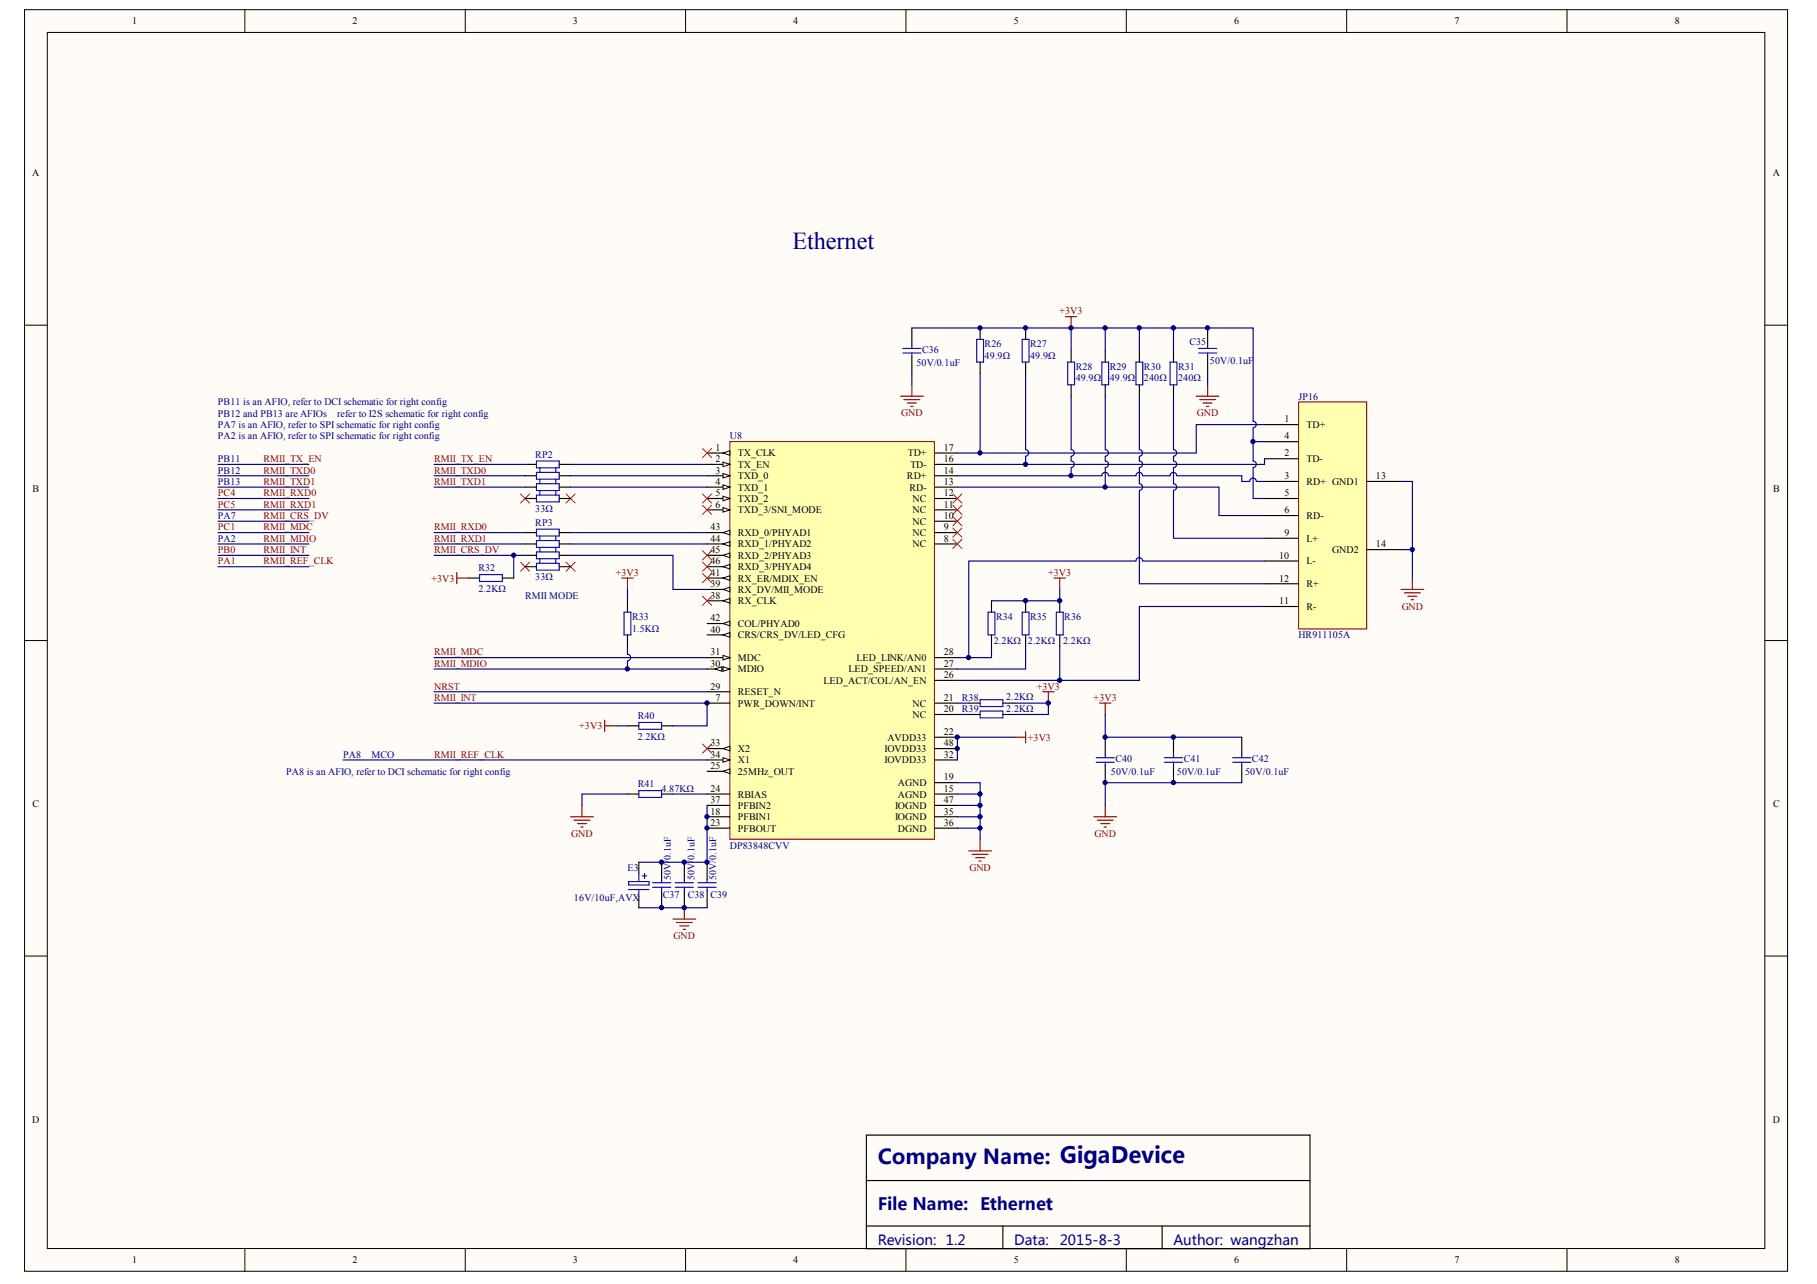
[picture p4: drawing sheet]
<svg xmlns="http://www.w3.org/2000/svg" width="297mm" height="210mm" viewBox="0 0 297 210" stroke-linecap="round" stroke-linejoin="round" font-family="sans-serif">
<defs><g id="words">
<text font-size="4" fill="#000080" x="129.5" y="40.6">Ethernet</text>
<text font-size="3.4" fill="#000080" x="143.5" y="190.2">Company Name: GigaDevice</text>
<text font-size="2.8" fill="#000080" x="143.5" y="197.8">File Name: Ethernet</text>
<g font-size="2.3" fill="#000080">
<text x="143.5" y="203.6">Revision: 1.2</text>
<text x="165.8" y="203.6">Data:</text>
<text x="173.2" y="203.6">2015-8-3</text>
<text x="191.8" y="203.6">Author: wangzhan</text>
</g>
<g font-size="1.6">
<text x="21.6" y="4">1</text>
<text x="57.6" y="4">2</text>
<text x="93.7" y="4">3</text>
<text x="129.7" y="4">4</text>
<text x="165.7" y="4">5</text>
<text x="201.7" y="4">6</text>
<text x="237.8" y="4">7</text>
<text x="273.8" y="4">8</text>
<text x="5.3" y="28.8">A</text>
<text x="289.8" y="28.8">A</text>
<text x="210" y="69">1</text>
<text x="210" y="71.8">4</text>
<text x="213.6" y="70">TD+</text>
<text x="117" y="73.7">1</text>
<text x="117" y="75.6">2</text>
<text x="117" y="77.4">3</text>
<text x="120.6" y="74.6">TX_CLK</text>
<text x="120.6" y="76.5">TX_EN</text>
<text x="148.4" y="74.6">TD+</text>
<text x="148.8" y="76.5">TD-</text>
<text x="154.3" y="77.4">14</text>
<text x="154.3" y="75.6">16</text>
<text x="154.3" y="73.7">17</text>
<text x="210" y="74.6">2</text>
<text x="213.6" y="75.6">TD-</text>
<text x="5.3" y="80.4">B</text>
<text x="117" y="79.3">4</text>
<text x="117" y="81.1">5</text>
<text x="117" y="83">6</text>
<text x="120.6" y="78.3">TXD_0</text>
<text x="120.6" y="80.2">TXD_1</text>
<text x="120.6" y="82.1">TXD_2</text>
<text x="120.6" y="83.9">TXD_3/SNI_MODE</text>
<text x="148.3" y="78.3">RD+</text>
<text x="148.7" y="80.2">RD-</text>
<text x="149.2" y="83.9">NC</text>
<text x="149.2" y="82.1">NC</text>
<text x="154.3" y="83">11</text>
<text x="154.3" y="81.1">12</text>
<text x="154.3" y="79.3">13</text>
<text x="210" y="78.3">3</text>
<text x="210" y="81.1">5</text>
<text x="210" y="83.9">6</text>
<text x="213.6" y="79.3">RD+ GND1</text>
<text x="224.9" y="78.3">13</text>
<text x="289.9" y="80.4">B</text>
<text x="116.1" y="86.7">43</text>
<text x="116.1" y="88.6">44</text>
<text x="120.6" y="87.6">RXD_0/PHYAD1</text>
<text x="120.6" y="89.5">RXD_1/PHYAD2</text>
<text x="149.2" y="89.5">NC</text>
<text x="149.2" y="87.6">NC</text>
<text x="149.2" y="85.8">NC</text>
<text x="154.3" y="88.6">8</text>
<text x="154.3" y="86.7">9</text>
<text x="154.3" y="84.8">10</text>
<text x="210" y="87.6">9</text>
<text x="213.6" y="84.8">RD-</text>
<text x="213.6" y="88.6">L+</text>
<text x="224.9" y="89.5">14</text>
<text x="116.1" y="96">39</text>
<text x="116.1" y="94.1">41</text>
<text x="116.1" y="90.4">45</text>
<text x="116.1" y="92.3">46</text>
<text x="120.6" y="95.1">RX_ER/MDIX_EN</text>
<text x="120.6" y="91.3">RXD_2/PHYAD3</text>
<text x="120.6" y="93.2">RXD_3/PHYAD4</text>
<text x="209.1" y="91.3">10</text>
<text x="209.1" y="95.1">12</text>
<text x="213.6" y="92.3">L-</text>
<text x="213.6" y="96">R+</text>
<text x="217.8" y="90.4">GND2</text>
<text x="116.1" y="97.9">38</text>
<text x="116.1" y="101.6">42</text>
<text x="120.6" y="98.8">RX_CLK</text>
<text x="120.6" y="96.9">RX_DV/MII_MODE</text>
<text x="209.1" y="98.8">11</text>
<text x="213.6" y="99.7">R-</text>
<text x="116.1" y="107.1">31</text>
<text x="116.1" y="103.4">40</text>
<text x="120.6" y="104.4">CRS/CRS_DV/LED_CFG</text>
<text x="120.6" y="102.5">COL/PHYAD0</text>
<text x="154.3" y="107.1">28</text>
<text x="116.1" y="112.7">29</text>
<text x="116.1" y="109">30</text>
<text x="120.6" y="113.6">RESET_N</text>
<text x="120.6" y="109.9">MDIO</text>
<text x="120.6" y="108.1">MDC</text>
<text x="134.6" y="111.8">LED_ACT/COL/AN_EN</text>
<text x="138.7" y="109.9">LED_SPEED/AN1</text>
<text x="140" y="108.1">LED_LINK/AN0</text>
<text x="154.3" y="110.9">26</text>
<text x="154.3" y="109">27</text>
<text x="117" y="114.6">7</text>
<text x="120.6" y="115.5">PWR_DOWN/INT</text>
<text x="149.2" y="117.4">NC</text>
<text x="149.2" y="115.5">NC</text>
<text x="154.3" y="116.4">20</text>
<text x="154.3" y="114.6">21</text>
<text x="116.1" y="125.7">25</text>
<text x="116.1" y="122">33</text>
<text x="116.1" y="123.9">34</text>
<text x="120.6" y="122.9">X2</text>
<text x="120.6" y="124.8">X1</text>
<text x="144.6" y="124.8">IOVDD33</text>
<text x="144.6" y="122.9">IOVDD33</text>
<text x="145.1" y="121.1">AVDD33</text>
<text x="154.3" y="120.2">22</text>
<text x="154.3" y="123.9">32</text>
<text x="154.3" y="122">48</text>
<text x="5.3" y="132">C</text>
<text x="116.1" y="129.4">24</text>
<text x="116.1" y="131.3">37</text>
<text x="120.6" y="130.4">RBIAS</text>
<text x="120.6" y="126.7">25MHz_OUT</text>
<text x="146.8" y="130.4">AGND</text>
<text x="146.8" y="128.5">AGND</text>
<text x="154.3" y="129.4">15</text>
<text x="154.3" y="127.6">19</text>
<text x="154.3" y="131.3">47</text>
<text x="289.9" y="132">C</text>
<text x="116.1" y="133.2">18</text>
<text x="116.1" y="135">23</text>
<text x="120.6" y="134.1">PFBIN1</text>
<text x="120.6" y="135.9">PFBOUT</text>
<text x="120.6" y="132.2">PFBIN2</text>
<text x="146.3" y="134.1">IOGND</text>
<text x="146.3" y="132.2">IOGND</text>
<text x="146.8" y="135.9">DGND</text>
<text x="154.3" y="133.2">35</text>
<text x="154.3" y="135">36</text>
<text x="5.3" y="183.5">D</text>
<text x="289.8" y="183.5">D</text>
<text x="21.6" y="206.5">1</text>
<text x="57.6" y="206.5">2</text>
<text x="93.7" y="206.5">3</text>
<text x="129.7" y="206.5">4</text>
<text x="165.7" y="206.5">5</text>
<text x="201.7" y="206.5">6</text>
<text x="237.8" y="206.5">7</text>
<text x="273.8" y="206.5">8</text>
</g>
<g font-size="1.6" fill="#800000">
<text x="173.2" y="51.4">+3V3</text>
<text x="147.3" y="68.1">GND</text>
<text x="195.7" y="68.1">GND</text>
<text x="43.1" y="75.6">RMII_TX_EN</text>
<text x="43.1" y="77.4">RMII_TXD0</text>
<text x="71" y="75.6">RMII_TX_EN</text>
<text x="71" y="77.4">RMII_TXD0</text>
<text x="35.6" y="81.1">PC4</text>
<text x="35.6" y="83">PC5</text>
<text x="43.1" y="79.3">RMII_TXD1</text>
<text x="43.1" y="81.1">RMII_RXD0</text>
<text x="43.1" y="83">RMII_RXD1</text>
<text x="71" y="79.3">RMII_TXD1</text>
<text x="35.6" y="86.7">PC1</text>
<text x="43.1" y="84.8">RMII_CRS_DV</text>
<text x="43.1" y="86.7">RMII_MDC</text>
<text x="43.1" y="88.6">RMII_MDIO</text>
<text x="71" y="86.7">RMII_RXD0</text>
<text x="71" y="88.6">RMII_RXD1</text>
<text x="35.6" y="92.3">PA1</text>
<text x="35.6" y="90.4">PB0</text>
<text x="43.1" y="90.4">RMII_INT</text>
<text x="43.1" y="92.3">RMII_REF_CLK</text>
<text x="70.5" y="95.1">+3V3</text>
<text x="71" y="90.4">RMII_CRS_DV</text>
<text x="100.7" y="94.1">+3V3</text>
<text x="171.3" y="94.1">+3V3</text>
<text x="229.1" y="99.7">GND</text>
<text x="71" y="107.1">RMII_MDC</text>
<text x="71" y="112.7">NRST</text>
<text x="71" y="109">RMII_MDIO</text>
<text x="169.5" y="112.7">+3V3</text>
<text x="71" y="114.6">RMII_INT</text>
<text x="94.7" y="119.2">+3V3</text>
<text x="178.8" y="114.6">+3V3</text>
<text x="71" y="123.9">RMII_REF_CLK</text>
<text x="168" y="121.1">+3V3</text>
<text x="93.4" y="136.8">GND</text>
<text x="178.9" y="136.8">GND</text>
<text x="158.5" y="142.4">GND</text>
<text x="110.1" y="153.6">GND</text>
</g>
<g font-size="1.6" fill="#000080">
<text x="149.8" y="59.8">50V/0.1uF</text>
<text x="150.7" y="57.7">C36</text>
<text x="161" y="56.8">R26</text>
<text x="161" y="58.6">49.9Ω</text>
<text x="168.4" y="56.8">R27</text>
<text x="168.4" y="58.6">49.9Ω</text>
<text x="194.4" y="56.4">C35</text>
<text x="197.8" y="59.6">50V/0.1uF</text>
<text x="175.8" y="60.5">R28</text>
<text x="175.8" y="62.4">49.9Ω</text>
<text x="181.4" y="60.5">R29</text>
<text x="181.4" y="62.4">49.9Ω</text>
<text x="187" y="60.5">R30</text>
<text x="187" y="62.4">240Ω</text>
<text x="192.6" y="60.5">R31</text>
<text x="192.6" y="62.4">240Ω</text>
<text x="212.3" y="65.3">JP16</text>
<text x="35.6" y="68.1">PB12 and PB13 are AFIOs</text>
<text x="35.6" y="71.8">PA2 is an AFIO, refer to SPI schematic for right config</text>
<text x="35.6" y="70">PA7 is an AFIO, refer to SPI schematic for right config</text>
<text x="35.6" y="66.3">PB11 is an AFIO, refer to DCI schematic for right config</text>
<text x="55.1" y="68.1">refer to I2S schematic for right config</text>
<text x="119.3" y="71.8">U8</text>
<text x="35.6" y="77.4">PB12</text>
<text x="35.6" y="75.6">PB11</text>
<text x="87.5" y="74.8">RP2</text>
<text x="35.6" y="79.3">PB13</text>
<text x="87.5" y="83.7">33Ω</text>
<text x="35.6" y="88.6">PA2</text>
<text x="35.6" y="84.8">PA7</text>
<text x="87.5" y="86">RP3</text>
<text x="78.2" y="93.4">R32</text>
<text x="87.5" y="94.9">33Ω</text>
<text x="78.2" y="96.7">2.2KΩ</text>
<text x="85.8" y="97.9">RMII MODE</text>
<text x="103.3" y="101.4">R33</text>
<text x="162.8" y="101.4">R34</text>
<text x="168.4" y="101.4">R35</text>
<text x="174" y="101.4">R36</text>
<text x="103.3" y="103.2">1.5KΩ</text>
<text x="162.5" y="105.3">2.2KΩ 2.2KΩ</text>
<text x="173.8" y="105.3">2.2KΩ</text>
<text x="212.3" y="104.4">HR911105A</text>
<text x="104.2" y="117.6">R40</text>
<text x="157.3" y="114.6">R38</text>
<text x="157.3" y="116.4">R39</text>
<text x="164.5" y="114.4">2.2KΩ</text>
<text x="164.5" y="116.4">2.2KΩ</text>
<text x="56.1" y="123.9">PA8</text>
<text x="60.7" y="123.9">MCO</text>
<text x="104.2" y="120.9">2.2KΩ</text>
<text x="182.4" y="124.6">C40</text>
<text x="193.5" y="124.6">C41</text>
<text x="204.7" y="124.6">C42</text>
<text x="46.8" y="126.7">PA8 is an AFIO, refer to DCI schematic for right config</text>
<text x="104.2" y="128.7">R41</text>
<text x="108.2" y="129.4">4.87KΩ</text>
<text x="181.6" y="126.7">50V/0.1uF</text>
<text x="192.4" y="126.7">50V/0.1uF</text>
<text x="203.6" y="126.7">50V/0.1uF</text>
<text x="102.6" y="142.5">E3</text>
<text x="109.7" y="143.9" transform="rotate(-90 109.7 143.9)">50V/0.1uF</text>
<text x="113.6" y="143.9" transform="rotate(-90 113.6 143.9)">50V/0.1uF</text>
<text x="117.1" y="143.9" transform="rotate(-90 117.1 143.9)">50V/0.1uF</text>
<text x="119.3" y="138.7">DP83848CVV</text>
<text x="93.8" y="147.3">16V/10uF,AVX</text>
<text x="108.3" y="146.7">C37</text>
<text x="112.4" y="146.7">C38</text>
<text x="116.2" y="146.7">C39</text>
</g>
</g></defs>
<g fill="#fffcf8" stroke="#000" stroke-width=".16">
<path d="M4 1.6h288.2v206.2h-288.2z"/>
<path d="M7.7 5.3h280.8v198.8h-280.8z"/>
</g>
<g fill="none" stroke="#000" stroke-width=".16">
<path d="M40 1.6v3.7M76.1 1.6v3.7M112.1 1.6v3.7M148.1 1.6v3.7M184.1 1.6v3.7M220.1 1.6v3.7M256.2 1.6v3.7M4 53.2h3.7M288.5 53.2h3.8M4 104.7h3.7M288.5 104.7h3.8M4 156.3h3.7"/>
<path d="M288.5 156.3h3.8M40 204.1v3.8M76.1 204.1v3.8M112.1 204.1v3.8M148.1 204.1v3.8M184.1 204.1v3.8M220.1 204.1v3.8M256.2 204.1v3.8"/>
</g>
<path d="M141.6 185.6h72.6v18.5h-72.6zM141.6 193h72.6M141.6 200.4h72.6M163.9 200.4v3.7M190 200.4v3.7" fill="none" stroke="#000" stroke-width=".19"/>
<path d="M119.3 72.2h33.5v65h-33.5z" fill="#ffffb0" stroke="#800000" stroke-width=".16"/>
<path d="M115.6 74.1h3.7" fill="none" stroke="#000" stroke-width=".19"/>
<path d="M118.2 74.1l1.1-.4v.7z" fill="#fffcf8" stroke="#000" stroke-width=".16"/>
<path d="M115.6 75.9h3.7" fill="none" stroke="#000" stroke-width=".19"/>
<path d="M118.2 75.5l1.1 .4-1.1 .4z" fill="#fffcf8" stroke="#000" stroke-width=".16"/>
<path d="M115.6 77.8h3.7" fill="none" stroke="#000" stroke-width=".19"/>
<path d="M118.2 77.4l1.1 .4-1.1 .3z" fill="#fffcf8" stroke="#000" stroke-width=".16"/>
<path d="M115.6 79.6h3.7" fill="none" stroke="#000" stroke-width=".19"/>
<path d="M118.2 79.3l1.1 .3-1.1 .4z" fill="#fffcf8" stroke="#000" stroke-width=".16"/>
<path d="M115.6 81.5h3.7" fill="none" stroke="#000" stroke-width=".19"/>
<path d="M118.2 81.1l1.1 .4-1.1 .4z" fill="#fffcf8" stroke="#000" stroke-width=".16"/>
<path d="M115.6 83.4h3.7" fill="none" stroke="#000" stroke-width=".19"/>
<path d="M118.2 83l1.1 .4-1.1 .3z" fill="#fffcf8" stroke="#000" stroke-width=".16"/>
<g fill="none" stroke="#000" stroke-width=".19">
<path d="M152.8 79.6h3.7M152.8 77.8h3.7M152.8 75.9h3.7M152.8 74.1h3.7M152.8 88.9h3.7M152.8 87.1h3.7M152.8 85.2h3.7M152.8 83.4h3.7M152.8 81.5h3.7M115.6 114.9h3.7M152.8 114.9h3.7M152.8 116.8h3.7"/>
<path d="M115.6 129.8h3.7M115.6 133.5h3.7M115.6 135.4h3.7M115.6 126.1h3.7M152.8 129.8h3.7M152.8 128h3.7M152.8 120.5h3.7"/>
</g>
<path d="M118.2 126.1l1.1-.4v.8z" fill="#fffcf8" stroke="#000" stroke-width=".16"/>
<path d="M115.6 109.4h3.7M115.6 113.1h3.7M152.8 111.2h3.7M152.8 109.4h3.7M152.8 107.5h3.7" fill="none" stroke="#000" stroke-width=".19"/>
<g fill="#fffcf8" stroke="#000" stroke-width=".16">
<path d="M118.2 109l1.1 .4-1.1 .3z"/>
<path d="M116.9 109.4l1.1-.4v.7z"/>
</g>
<path d="M115.6 107.5h3.7" fill="none" stroke="#000" stroke-width=".19"/>
<path d="M118.2 107.1l1.1 .4-1.1 .4z" fill="#fffcf8" stroke="#000" stroke-width=".16"/>
<path d="M115.6 122.4h3.7M152.8 124.2h3.7" fill="none" stroke="#000" stroke-width=".19"/>
<path d="M118.2 122.4l1.1-.4v.7z" fill="#fffcf8" stroke="#000" stroke-width=".16"/>
<path d="M115.6 124.2h3.7" fill="none" stroke="#000" stroke-width=".19"/>
<path d="M118.2 123.9l1.1 .3-1.1 .4z" fill="#fffcf8" stroke="#000" stroke-width=".16"/>
<path d="M115.6 98.2h3.7M115.6 131.7h3.7M152.8 133.5h3.7M152.8 135.4h3.7" fill="none" stroke="#000" stroke-width=".19"/>
<path d="M118.2 98.2l1.1-.4v.8z" fill="#fffcf8" stroke="#000" stroke-width=".16"/>
<path d="M115.6 96.4h3.7" fill="none" stroke="#000" stroke-width=".19"/>
<path d="M118.2 96.4l1.1-.4v.7z" fill="#fffcf8" stroke="#000" stroke-width=".16"/>
<path d="M115.6 103.8h3.7" fill="none" stroke="#000" stroke-width=".19"/>
<path d="M118.2 103.8l1.1-.4v.8z" fill="#fffcf8" stroke="#000" stroke-width=".16"/>
<path d="M115.6 94.5h3.7" fill="none" stroke="#000" stroke-width=".19"/>
<path d="M118.2 94.5l1.1-.4v.8z" fill="#fffcf8" stroke="#000" stroke-width=".16"/>
<path d="M115.6 101.9h3.7" fill="none" stroke="#000" stroke-width=".19"/>
<path d="M118.2 101.9l1.1-.3v.7z" fill="#fffcf8" stroke="#000" stroke-width=".16"/>
<path d="M115.6 87.1h3.7" fill="none" stroke="#000" stroke-width=".19"/>
<path d="M118.2 87.1l1.1-.4v.7z" fill="#fffcf8" stroke="#000" stroke-width=".16"/>
<path d="M115.6 88.9h3.7" fill="none" stroke="#000" stroke-width=".19"/>
<path d="M118.2 88.9l1.1-.3v.7z" fill="#fffcf8" stroke="#000" stroke-width=".16"/>
<path d="M115.6 90.8h3.7" fill="none" stroke="#000" stroke-width=".19"/>
<path d="M118.2 90.8l1.1-.4v.8z" fill="#fffcf8" stroke="#000" stroke-width=".16"/>
<path d="M115.6 92.6h3.7" fill="none" stroke="#000" stroke-width=".19"/>
<path d="M118.2 92.6l1.1-.3v.7z" fill="#fffcf8" stroke="#000" stroke-width=".16"/>
<g fill="none" stroke="#000" stroke-width=".19">
<path d="M76.5 94.5h1.9M82.1 94.5h1.9M102.6 98.2v1.9M162.1 98.2v1.9M167.7 98.2v1.9M173.2 98.2v1.9M102.6 103.8v1.9M102.6 118.7h1.8M108.2 118.7h1.8M158.4 114.9h1.8M158.4 116.8h1.8M162.1 103.8v1.9"/>
<path d="M163.9 114.9h1.9M163.9 116.8h1.9M167.7 103.8v1.9M173.2 103.8v1.9M102.6 129.8h1.8M108.2 129.8h1.8M152.8 131.7h3.7M152.8 122.4h3.7M104.4 141v1.8M104.4 146.5v1.9M108.2 141v2.7M108.2 145.6v2.8"/>
<path d="M111.9 141v2.7M111.9 145.6v2.8M115.6 141v2.7M115.6 145.6v2.8"/>
</g>
<g fill="none" stroke="#f00" stroke-width=".16">
<path d="M114.9 73.3l1.4 1.5M116.3 73.3l-1.4 1.5M114.9 82.6l1.4 1.5M114.9 80.7l1.4 1.5M114.9 90l1.4 1.5M114.9 91.9l1.4 1.5M114.9 93.8l1.4 1.4M114.9 97.5l1.4 1.5M116.3 82.6l-1.4 1.5M116.3 80.7l-1.4 1.5M116.3 90l-1.4 1.5M116.3 91.9l-1.4 1.5"/>
<path d="M116.3 93.8l-1.4 1.4M116.3 97.5l-1.4 1.5M155.8 88.2l1.5 1.5M155.8 86.3l1.5 1.5M155.8 84.5l1.5 1.5M155.8 82.6l1.5 1.5M155.8 80.7l1.5 1.5M157.3 88.2l-1.5 1.5M157.3 86.3l-1.5 1.5M157.3 84.5l-1.5 1.5M157.3 82.6l-1.5 1.5M157.3 80.7l-1.5 1.5"/>
<path d="M114.9 121.6l1.4 1.5M116.3 121.6l-1.4 1.5"/>
</g>
<g fill="none" stroke="#000080" stroke-width=".19">
<path d="M71 79.6h14.8M71 77.8h14.8M71 75.9h14.8M93.3 79.6h22.3M93.3 77.8h22.3M93.3 75.9h22.3M71 87.1h14.8M71 88.9h14.8M71 90.8h14.8M84 90.8v3.7M93.3 90.8h16.7v5.6h5.6M93.3 87.1h22.3"/>
<path d="M93.3 88.9h22.3M102.6 96.4v1.8M173.2 96.4v1.8h-11.1M71 114.9h44.6v3.8h-5.6M71 107.5h44.6M71 113.1h44.6M71 109.4h44.6M100.7 118.7h1.9M102.6 105.7v1.3a.54 .54 0 0 1 .5 .5 .54 .54 0 0 1-.5 .5M102.6 108.1v1.3M156.5 116.8h1.9M156.5 114.9h1.9"/>
<path d="M162.1 105.7v1.8h-5.6M165.8 114.9h5.6v1.9h-5.6M167.7 105.7v3.7h-11.2M173.2 105.7v5.5h-16.7M102.6 129.8h-7.5v1.9M110 129.8h5.6M156.5 128h3.7v9.2M156.5 129.8h3.7M156.5 131.7h3.7M156.5 133.5h3.7M156.5 135.4h3.7M165.8 120.5h-9.3v3.7"/>
<path d="M104.4 148.4h11.2"/>
</g>
<g fill="none" stroke="#800000" stroke-width=".19">
<path d="M74.7 93.6v1.8M74.7 94.5h1.8M101.6 94.5h1.9M102.6 94.5v1.9M172.3 94.5h1.9M173.2 94.5v1.9M98.9 117.7v1.9M98.9 118.7h1.8M167.7 119.6v1.8M170.5 113.1h1.8M171.4 113.1v1.8M93.3 133.5h3.7"/>
<path d="M93.8 134.1h2.6M94.4 134.6h1.5M95 135.2h.3M95.1 131.7v1.8M158.4 139.1h3.7M158.9 139.7h2.6M160.2 137.2v1.9M165.8 120.5h1.9M110 150.2h3.7M110.6 150.8h2.6M111.1 151.4h1.5M111.7 151.9h.4"/>
<path d="M111.9 148.4v1.8M159.5 140.2h1.5M160 140.8h.4"/>
</g>
<g fill="none" stroke="#00f" stroke-width=".19">
<path d="M78.4 93.9h3.7v1.2h-3.7zM102 100.1h1.1v3.7h-1.1zM104.4 118.1h3.8v1.1h-3.8zM160.2 114.4h3.7v1.1h-3.7zM160.2 116.2h3.7v1.2h-3.7zM161.5 100.1h1.1v3.7h-1.1zM167.1 100.1h1.1v3.7h-1.1zM172.7 100.1h1.1v3.7h-1.1zM104.4 129.3h3.8v1.1h-3.8zM102.8 144.1h3.3v.6h-3.3zM102.8 145.4h3.3M104.4 142.8v1.3"/>
<path d="M104.4 145.4v1.1M105 143.2h.7M105.4 142.8v.8M106.7 145h2.9M106.7 144.3h2.9M108.2 143.7v.6M108.2 145v.6M110.4 145h3M110.4 144.3h3M111.9 143.7v.6M111.9 145v.6M114.1 145h3"/>
<path d="M114.1 144.3h3M115.6 143.7v.6M115.6 145v.6"/>
</g>
<path d="M212.3 65.7h11.1v37.1h-11.1z" fill="#ffffb0" stroke="#800000" stroke-width=".16"/>
<g fill="none" stroke="#000" stroke-width=".19">
<path d="M149.1 53.6v2.8M149.1 58.3v2.8M160.2 53.6v1.9M160.2 59.2v1.9M167.7 53.6v1.9M167.7 59.2v1.9M175.1 57.3v1.9M180.7 57.3v1.9M186.3 57.3v1.9M191.8 57.3v1.9M197.4 53.6v2.8M197.4 58.3v2.8"/>
<path d="M85.8 79.6h1.9M85.8 77.8h1.9M85.8 75.9h1.9M91.4 79.6h1.9M91.4 77.8h1.9M91.4 75.9h1.9M175.1 62.9v1.9M180.7 62.9v1.9M186.3 62.9v1.9M191.8 62.9v1.9M206.7 69.4h5.6M206.7 72.2h5.6"/>
<path d="M206.7 75h5.6M206.7 78.7h5.6M223.5 78.7h5.5M85.8 81.5h1.9M85.8 87.1h1.9M85.8 88.9h1.9M85.8 90.8h1.9M85.8 92.6h1.9M91.4 81.5h1.9M91.4 87.1h1.9M91.4 88.9h1.9M91.4 90.8h1.9"/>
<path d="M91.4 92.6h1.9M206.7 81.5h5.6M206.7 84.3h5.6M206.7 88h5.6M206.7 91.7h5.6M206.7 95.4h5.6M206.7 99.1h5.6M223.5 89.9h5.5M180.7 120.5v2.8M180.7 125.2v2.8M191.8 120.5v2.8M191.8 125.2v2.8"/>
<path d="M203 120.5v2.8M203 125.2v2.8"/>
</g>
<g fill="none" stroke="#800000" stroke-width=".19">
<path d="M174.2 51.8h1.8M175.1 51.8v1.8M147.2 64.8h3.7M147.8 65.3h2.6M148.3 65.9h1.5M148.9 66.4h.4M149.1 62.9v1.9M195.6 64.8h3.7M196.1 65.3h2.6M196.7 65.9h1.5M197.2 66.4h.4M197.4 62.9v1.9"/>
<path d="M229 96.4h3.8M229.6 96.9h2.6M230.2 97.5h1.4M230.7 98h.4M230.9 94.5v1.9M179.8 114.9h1.8M180.7 114.9v1.9M178.8 133.5h3.7M179.4 134.1h2.6M179.9 134.6h1.5M180.5 135.2h.4M180.7 131.7v1.8"/>
</g>
<g fill="none" stroke="#000080" stroke-width=".19">
<path d="M149.1 53.6h55.8v15.3a.54 .54 0 0 1 .5 .5 .54 .54 0 0 1-.5 .5M175.1 53.6v3.7M180.7 53.6v3.7M186.3 53.6v3.7M191.8 53.6v3.7M35.6 77.8h14.9M35.6 75.9h14.9M35.6 79.6h14.9M149.1 61.1v1.8M156.5 79.6h42.8v4.7h7.4M160.2 61.1v13M167.7 61.1v12.4a.54 .54 0 0 1 .5 .5 .54 .54 0 0 1-.5 .6"/>
<path d="M167.7 74.6v1.3M175.1 64.8v8.7a.54 .54 0 0 1 .5 .5 .54 .54 0 0 1-.5 .6M175.1 74.6v.8a.54 .54 0 0 1 .5 .5 .54 .54 0 0 1-.5 .5M175.1 76.5v1.3M180.7 64.8v8.7a.54 .54 0 0 1 .5 .5 .54 .54 0 0 1-.5 .6M180.7 74.6v.8a.54 .54 0 0 1 .5 .5 .54 .54 0 0 1-.5 .5M180.7 76.5v3.1M181.2 77.8a.54 .54 0 0 0-.5-.6 .54 .54 0 0 0-.6 .6h-23.6M186.3 76.5v2.6a.54 .54 0 0 1 .5 .5 .54 .54 0 0 1-.5 .6M186.3 74.6v.8a.54 .54 0 0 1 .5 .5 .54 .54 0 0 1-.5 .5M186.3 64.8v8.7a.54 .54 0 0 1 .5 .5 .54 .54 0 0 1-.5 .6M186.8 77.8a.54 .54 0 0 0-.6-.6 .54 .54 0 0 0-.5 .6h-4.5"/>
<path d="M191.8 76.5v2.6a.54 .54 0 0 1 .6 .5 .54 .54 0 0 1-.6 .6M191.8 74.6v.8a.54 .54 0 0 1 .6 .5 .54 .54 0 0 1-.6 .5M191.8 64.8v8.7a.54 .54 0 0 1 .6 .5 .54 .54 0 0 1-.6 .6M192.4 77.8a.54 .54 0 0 0-.6-.6 .54 .54 0 0 0-.5 .6h-4.5M192.4 77.8h10.6v.9h1.3a.54 .54 0 0 1 .5-.6 .54 .54 0 0 1 .6 .6M197.4 61.1v1.8M204.9 70v2.2h1.8M204.9 72.2v3.2a.54 .54 0 0 1 .5 .5 .54 .54 0 0 1-.5 .5M204.9 76.5v5h1.8M205.4 78.7h1.3M206.7 69.4h-11.1v4.7h-39.1M206.7 75v.9h-50.2"/>
<path d="M229 78.7h1.9v11.2h-1.9M35.6 81.5h14.9M35.6 83.4h14.9M35.6 85.2h14.9M35.6 87.1h14.9M35.6 88.9h14.9M35.6 90.8h14.9M35.6 92.6h14.9M186.3 80.2v15.2h20.4M186.8 91.7a.54 .54 0 0 0-.6-.5 .54 .54 0 0 0-.5 .5h-27.3v15.8M186.8 91.7h19.9M191.8 80.2v7.8h14.9"/>
<path d="M206.7 99.1h-20.4v12.1h-13.1M230.9 89.9v4.6M180.7 116.8v3.7h22.3M56.1 124.2h59.5M115.6 131.7v9.3h-11.2M203 128h-22.3v3.7"/>
</g>
<g fill="none" stroke="#00f" stroke-width=".19">
<path d="M147.6 57h3M147.6 57.7h3M149.1 56.4v.6M149.1 57.7v.6M159.7 55.5h1.1v3.7h-1.1zM167.1 55.5h1.1v3.7h-1.1zM174.5 59.2h1.2v3.7h-1.2zM180.1 59.2h1.1v3.7h-1.1zM185.7 59.2h1.1v3.7h-1.1zM191.3 59.2h1.1v3.7h-1.1zM195.9 57h3M195.9 57.7h3"/>
<path d="M197.4 56.4v.6M197.4 57.7v.6M87.7 75.4h3.7v1.1h-3.7zM87.7 77.2h3.7v1.1h-3.7zM87.7 79.1h3.7v1.1h-3.7zM88.3 76.5v.7M88.3 78.3v.8M90.9 76.5v.7M90.9 78.3v.8M87.7 80.9h3.7v1.2h-3.7zM87.7 86.5h3.7v1.1h-3.7zM87.7 88.4h3.7v1.1h-3.7z"/>
<path d="M87.7 90.2h3.7v1.1h-3.7zM87.7 92.1h3.7v1.1h-3.7zM88.3 80.2v.7M88.3 87.6v.8M88.3 89.5v.7M88.3 91.3v.8M90.9 80.2v.7M90.9 87.6v.8M90.9 89.5v.7M90.9 91.3v.8M179.2 123.9h3M179.2 124.6h3"/>
<path d="M180.7 123.3v.6M180.7 124.6v.6M190.4 123.9h2.9M190.4 124.6h2.9M191.8 123.3v.6M191.8 124.6v.6M201.5 123.9h3M201.5 124.6h3M203 123.3v.6M203 124.6v.6"/>
</g>
<path d="M85.1 80.7l1.5 1.5M85.1 91.9l1.5 1.5M86.6 80.7l-1.5 1.5M86.6 91.9l-1.5 1.5M92.5 80.7l1.5 1.5M92.5 91.9l1.5 1.5M94 80.7l-1.5 1.5M94 91.9l-1.5 1.5" fill="none" stroke="#f00" stroke-width=".16"/>
<g fill="#000080" stroke="#000080" stroke-width=".16">
<circle cx="84" cy="90.8" r=".35"/>
<circle cx="102.6" cy="109.3" r=".35"/>
<circle cx="108.1" cy="148.4" r=".35"/>
<circle cx="108.1" cy="140.9" r=".35"/>
<circle cx="111.9" cy="148.4" r=".35"/>
<circle cx="111.9" cy="140.9" r=".35"/>
<circle cx="115.6" cy="140.9" r=".35"/>
<circle cx="115.6" cy="135.4" r=".35"/>
<circle cx="115.6" cy="133.5" r=".35"/>
<circle cx="115.6" cy="114.9" r=".35"/>
<circle cx="156.5" cy="122.4" r=".35"/>
<circle cx="156.5" cy="120.5" r=".35"/>
<circle cx="158.3" cy="107.5" r=".35"/>
<circle cx="160.2" cy="135.4" r=".35"/>
<circle cx="160.2" cy="133.5" r=".35"/>
<circle cx="160.2" cy="131.6" r=".35"/>
<circle cx="160.2" cy="129.8" r=".35"/>
<circle cx="160.2" cy="74" r=".35"/>
<circle cx="160.2" cy="53.6" r=".35"/>
<circle cx="167.6" cy="98.2" r=".35"/>
<circle cx="167.6" cy="75.9" r=".35"/>
<circle cx="167.6" cy="53.6" r=".35"/>
<circle cx="171.4" cy="114.9" r=".35"/>
<circle cx="173.2" cy="111.2" r=".35"/>
<circle cx="173.2" cy="98.2" r=".35"/>
<circle cx="175.1" cy="77.8" r=".35"/>
<circle cx="175.1" cy="53.6" r=".35"/>
<circle cx="180.7" cy="127.9" r=".35"/>
<circle cx="180.7" cy="120.5" r=".35"/>
<circle cx="180.7" cy="79.6" r=".35"/>
<circle cx="180.7" cy="53.6" r=".35"/>
<circle cx="186.2" cy="53.6" r=".35"/>
<circle cx="191.8" cy="127.9" r=".35"/>
<circle cx="191.8" cy="120.5" r=".35"/>
<circle cx="191.8" cy="53.6" r=".35"/>
<circle cx="197.4" cy="53.6" r=".35"/>
<circle cx="204.8" cy="72.2" r=".35"/>
<circle cx="230.9" cy="89.8" r=".35"/>
</g>
<use href="#words"/>
</svg>
